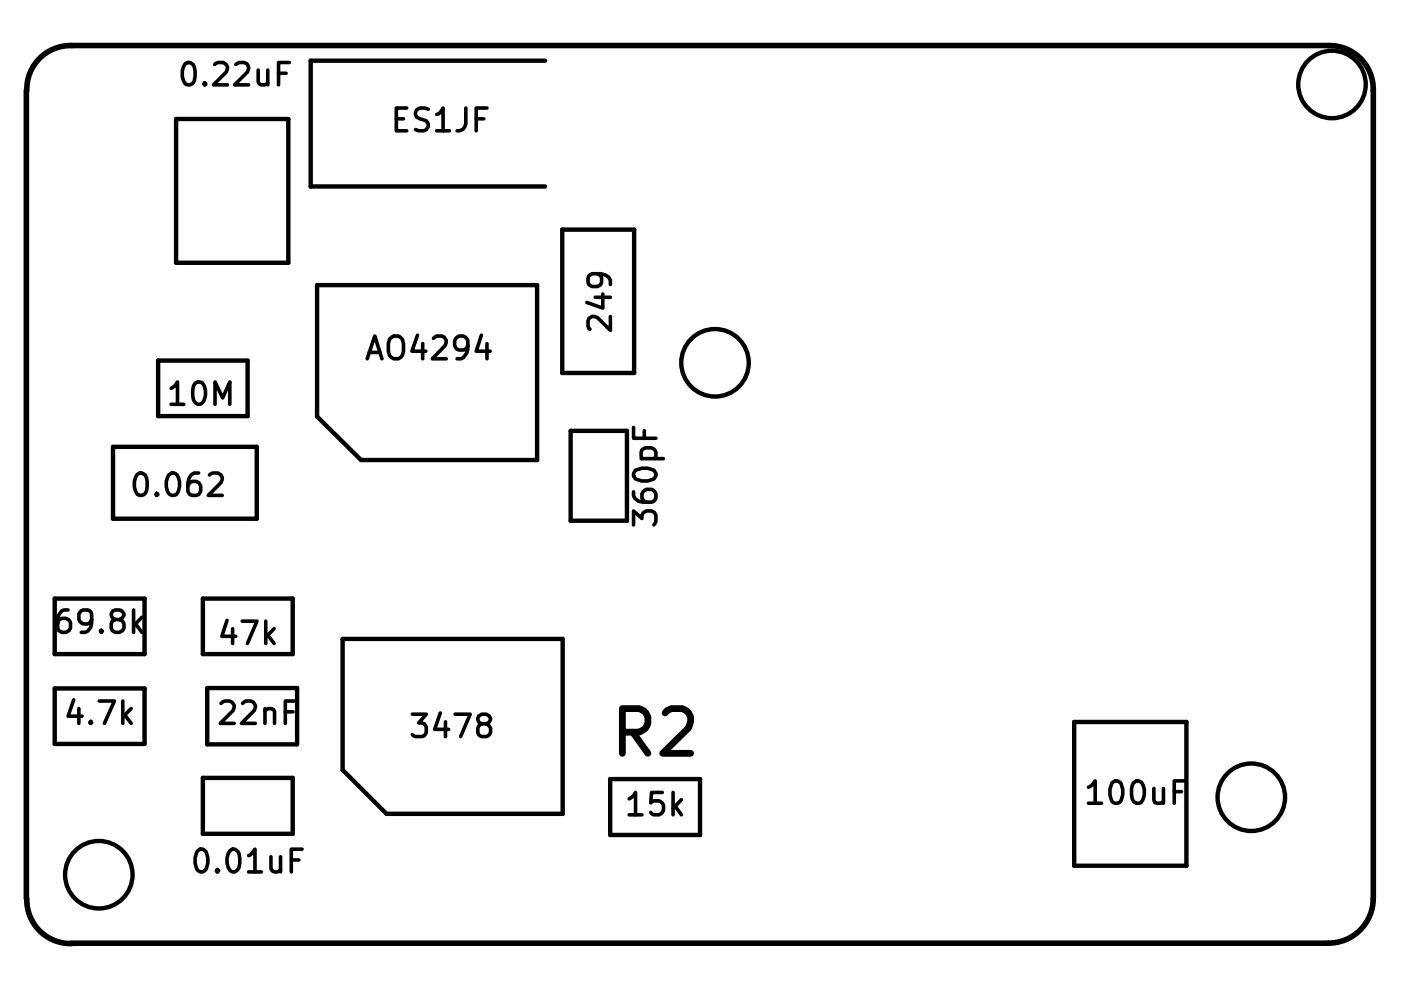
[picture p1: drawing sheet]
<svg xmlns="http://www.w3.org/2000/svg" width="297mm" height="210mm" viewBox="0 0 297 210" stroke-linecap="round" stroke-linejoin="round" font-family="sans-serif">
<g fill="none" stroke="#000" stroke-width=".93">
<path d="M115.6 12.9h-49.7v26.6h49.7M37.3 25.2h23.8v30.5h-23.8zM119.2 48.7h15.3v30.4h-15.3zM33.5 76.5h19v11.7h-19zM67.2 60.5h46.7v37h-37.4l-9.3-9.2zM24 94.7h30.4v15.3h-30.4zM121 91.4h11.9v19h-11.9zM11.6 126.9h19v11.8h-19zM43 126.9h19.1v11.8h-19.1zM72.6 135.5h46.7v37.1h-37.3l-9.4-9.4zM11.6 146h19v11.7h-19zM43.9 145.9h19.1v11.9h-19.1z"/>
<path d="M227.8 153.1h23.7v30.5h-23.7zM43 164.9h19.1v11.9h-19.1zM129.4 165.2h19v11.8h-19z"/>
<circle cx="282.4" cy="17.9" r="7.2"/>
<circle cx="151.6" cy="76.9" r="7.2"/>
<circle cx="265.3" cy="169" r="7.2"/>
<circle cx="21" cy="185.5" r="7.2"/>
</g>
<g fill="none" stroke="#000" stroke-width=".76">
<path d="M39.3 13.5a1.14 1.14 0 0 1 1.9 .7 4.5 4.5 0 0 1-.3 3.4 1.16 1.16 0 0 1-1.1 .4 1.16 1.16 0 0 1-.9-.9 3.6 3.6 0 0 1 .4-3.6zM43.4 17.6l.2 .2-.2 .2-.2-.2 .2-.2v.4M45.5 13.7l.7-.4h1.1a1.26 1.26 0 0 1 .7 2l-2.7 2.7h2.9M50 13.7l.7-.4h1.1a1.26 1.26 0 0 1 .7 2l-2.8 2.7h3M54.7 14.9v2.4a1.21 1.21 0 0 0 1.9 .5l.2-.2M56.8 14.9v3.1M59.1 15.5h1.6M61.3 13.3h-2.2v4.7M84 25.2h1.6M86.2 22.9h-2.2v4.8h2.2M90.8 23.2a1.91 1.91 0 0 0-2.5 .2 1.16 1.16 0 0 0 .7 1.8l.9 .2a1.16 1.16 0 0 1 .9 1.2 1.16 1.16 0 0 1-.9 1.1h-1.1l-.7-.2M92.6 24.3l.5-.2 .8-1.2v4.8"/>
<path d="M92.6 27.7h2.7M98.8 22.9v3.4a1.58 1.58 0 0 1-1.9 1.4M101 25.2h1.6M103.3 22.9h-2.3v4.8M126.7 58l.4 .3a1.47 1.47 0 0 1-.4 2.4h-1.2l-.4-.2a1.47 1.47 0 0 1 .4-2.5 3.4 3.4 0 0 1 3.7 1l.2 .4v.9M77.9 76.1l1.6-4.9 1.5 4.9M78.3 74.7h2.3M82.6 71.9a1.62 1.62 0 0 1 2.7 0l.3 1v1.6l-.3 .9-.4 .4a1.6 1.6 0 0 1-2.3-.4l-.3-.9v-1.6zM88.5 71.1l-1.2 3.4h3M89.6 72.9v3.2M91.9 71.8l.7-.6h1.1a1.34 1.34 0 0 1 .7 2.1l-2.7 2.8h2.9M99.2 73.3l-.3 .5a1.62 1.62 0 0 1-2 .2l-.5-.7v-1.1l.2-.4 .7-.6h1l.6 .6a3.2 3.2 0 0 1-1.2 4.3h-.8"/>
<path d="M102.1 71.1l-1.1 3.4h2.9M103.3 72.9v3.2M126.2 63h3.2M127.8 62.4v2.9l-3.4-1.2M129.4 67.1v3l-2.7-2.7a1.34 1.34 0 0 0-1.9 .1l-.1 .5v1.1l.1 .5 .3 .2M36.3 82.3l.9-.6 .4-.7v4.7M36.3 85.7h2.7M41.3 81.4a1.16 1.16 0 0 1 1.1-.4 1.16 1.16 0 0 1 .9 .8 3.7 3.7 0 0 1-.4 3.7 1.14 1.14 0 0 1-1.9-.7 4.5 4.5 0 0 1 .3-3.4zM45.6 85.7v-4.7l1.6 3.4 1.5-3.4v4.7M134.3 90.6v2.3h4.8M134.7 99.7a4.3 4.3 0 0 1 3.9 0 1.13 1.13 0 0 1 .5 1.2 1.13 1.13 0 0 1-1 .8 4.1 4.1 0 0 1-3.4-.1 1.19 1.19 0 0 1 0-1.9zM135.9 97.2h4.8"/>
<path d="M136.1 97.2a1.57 1.57 0 0 1 .7-2.2h1.3l.5 .2a1.51 1.51 0 0 1 .2 2M136.6 91.3v1.6M29.2 100.5a1.14 1.14 0 0 1 1.8 .7 4.5 4.5 0 0 1-.2 3.4 1.16 1.16 0 0 1-1.2 .4 1.16 1.16 0 0 1-.9-.8 3.6 3.6 0 0 1 .5-3.7zM33.2 104.6l.3 .3-.3 .1-.1-.1 .1-.3v.4M35.8 100.7a1.15 1.15 0 0 1 1.2-.4 1.15 1.15 0 0 1 .8 .9 3.7 3.7 0 0 1-.4 3.7 1.25 1.25 0 0 1-1.9-.7 3.8 3.8 0 0 1 .3-3.5zM42.1 100.3a1.95 1.95 0 0 0-2.3 2v1.9l.3 .4a1.47 1.47 0 0 0 2.4-.4v-1.2l-.4-.7-.5-.2h-.8l-.5 .2-.5 .7M44.4 100.7l.7-.4h1.1a1.26 1.26 0 0 1 .7 2l-2.7 2.7h2.9M134.3 111.3v-3l1.8 1.6a1.29 1.29 0 0 1 .9-1.6h1.1l.7 .5 .3 .5v1.3l-.5 .7M134.3 104.3a1.85 1.85 0 0 0 2.1 2.2h1.7l.5-.2 .5-.7v-.9l-.5-.7-.5-.2h-1.1l-.6 .5-.3 .4v.9l.5 .7 .4 .2M14.4 129.3a1.58 1.58 0 0 0-2 1.1l-.2 1v1.7l.2 .5 .7 .5h.9l.7-.5 .2-.5v-1.1l-.5-.6-.4-.3h-.9l-.7 .4-.2 .5M19.4 131.4l-.1 .4-.7 .5h-.9l-.5-.3-.5-.6v-1.2l.3-.4a1.62 1.62 0 0 1 2-.3l.4 .7v1.8a1.91 1.91 0 0 1-2.2 2.1M21.5 133.6l.2 .2-.2 .3-.2-.3 .2-.2v.5"/>
<path d="M24.4 131.4a1.03 1.03 0 0 1-.8-1.1 1.03 1.03 0 0 1 .8-1h1a.94 .94 0 0 1 .9 .8 .94 .94 0 0 1-.5 1l-.4 .3h-1l-.4 .1a1.53 1.53 0 0 0 .4 2.6h1l.6-.5a1.44 1.44 0 0 0-.6-2.2M28.3 129.3v4.8M28.7 132.3l1.4 1.8M30.1 130.9l-1.8 1.8M48.1 131.5l-1.1 3.4h3M49.3 133.3v3.1M51.4 131.7h3.1l-2 4.7M56.3 131.7v4.7M56.8 134.7l1.3 1.7M58.1 133.3l-1.8 1.8M15.6 148.4l-1.2 3.4h3M16.7 150.2v3.2"/>
<path d="M19.3 153l.1 .2-.1 .2-.3-.2 .3-.2v.4M21 148.6h3.3l-2.2 4.8M26 148.6v4.8M26.5 151.6l1.3 1.8M27.8 150.2l-1.8 1.8M46.9 149.1l.7-.5h1.1a1.34 1.34 0 0 1 .7 2.1l-2.7 2.7h3M51.4 149.1l.7-.5h1.1a1.34 1.34 0 0 1 .7 2.1l-2.7 2.7h2.9M56.2 150.7a1.2 1.2 0 0 1 2 .2v2.5M56.2 150.2v3.2M60.5 150.9h1.6M62.8 148.6h-2.3v4.8M87.4 151.4h3l-1.6 1.9a1.19 1.19 0 0 1 1.6 .8v1.2l-.4 .7-.5 .2h-1.4l-.7-.5"/>
<path d="M93.3 151.2l-1.1 3.4h2.9M94.4 153v3.2M96.5 151.4h3.2l-2 4.8M102.2 153.5a1.03 1.03 0 0 1-.9-1.1 1.03 1.03 0 0 1 .9-1h.9a1.03 1.03 0 0 1 .7 1.6l-.7 .5h-.9l-.5 .2a1.62 1.62 0 0 0-.2 2 1.62 1.62 0 0 0 2 .3l.5-.7v-.9l-.2-.4-.7-.5M133.4 169.4l.9-.7 .4-.7v4.8M133.4 172.8h2.7M140.4 168h-2.3l-.1 2.2 .6-.4h1.1l.7 .4 .3 .5v1.1l-.3 .5-.7 .5h-1.1l-.6-.5M142.7 168v4.8M143.1 170.9l1.4 1.9M144.5 169.5l-1.8 1.9M230.8 166.9l.5-.2 .9-1.1v4.7M230.8 170.3h2.8"/>
<path d="M235.8 166a1.13 1.13 0 0 1 1.1-.4 1.13 1.13 0 0 1 .9 .9 3.7 3.7 0 0 1-.4 3.6 1.16 1.16 0 0 1-1.8-.6 4.2 4.2 0 0 1 .2-3.5zM240.3 166a1.15 1.15 0 0 1 1.2-.4 1.15 1.15 0 0 1 .9 .9 3.7 3.7 0 0 1-.5 3.6 1.25 1.25 0 0 1-1.8-.6 4.7 4.7 0 0 1 .2-3.5zM244.6 167.2v2.4l.2 .5a1.46 1.46 0 0 0 1.9-.2M246.7 167.2v3.1M249 167.9h1.5M251.2 165.6h-2.2v4.7M41.8 180.6a1.1 1.1 0 0 1 1.1-.6 1.1 1.1 0 0 1 .9 1 2.96 2.96 0 0 1-.8 3.9 1.21 1.21 0 0 1-1.4-1 4.1 4.1 0 0 1 .2-3.3zM46.1 184.4l.3 .2-.3 .3-.3-.3 .3-.2v.5M48.8 180.3a1.14 1.14 0 0 1 1.9 .7 4.5 4.5 0 0 1-.3 3.4 1.11 1.11 0 0 1-1.1 .5 1.11 1.11 0 0 1-.9-1 3.7 3.7 0 0 1 .4-3.6zM52.7 181.4l.4-.2 1-1.2v4.9M52.7 184.9h2.7M57.4 181.7v2.5l.3 .4a1.17 1.17 0 0 0 1.8-.2"/>
<path d="M59.5 181.7v3.2M61.8 182.3h1.6M64.1 180h-2.3v4.9"/>
</g>
<path d="M132 155.2h3.5a2.58 2.58 0 0 0 2-2.5 2.58 2.58 0 0 0-2-2.5h-3.5v9.5M134.2 155.2l3.2 4.5M141 151.2l.4-.5 1-.5h2.3a2.6 2.6 0 0 1 1.3 4.1l-5.5 5.4h5.9" fill="none" stroke="#000" stroke-width="1.4"/>
<path d="M5.6 19.1v171.4M15.2 9.7h266.4a9.3 9.3 0 0 1 9.6 9.5M15.2 9.7a9.3 9.3 0 0 0-9.5 9.5M291.2 19.1v171.4M5.7 190.5a9.3 9.3 0 0 0 9.5 9.6M291.1 190.4a9.5 9.5 0 0 1-9.5 9.6h-266.4" fill="none" stroke="#000" stroke-width="1.2"/>
</svg>
